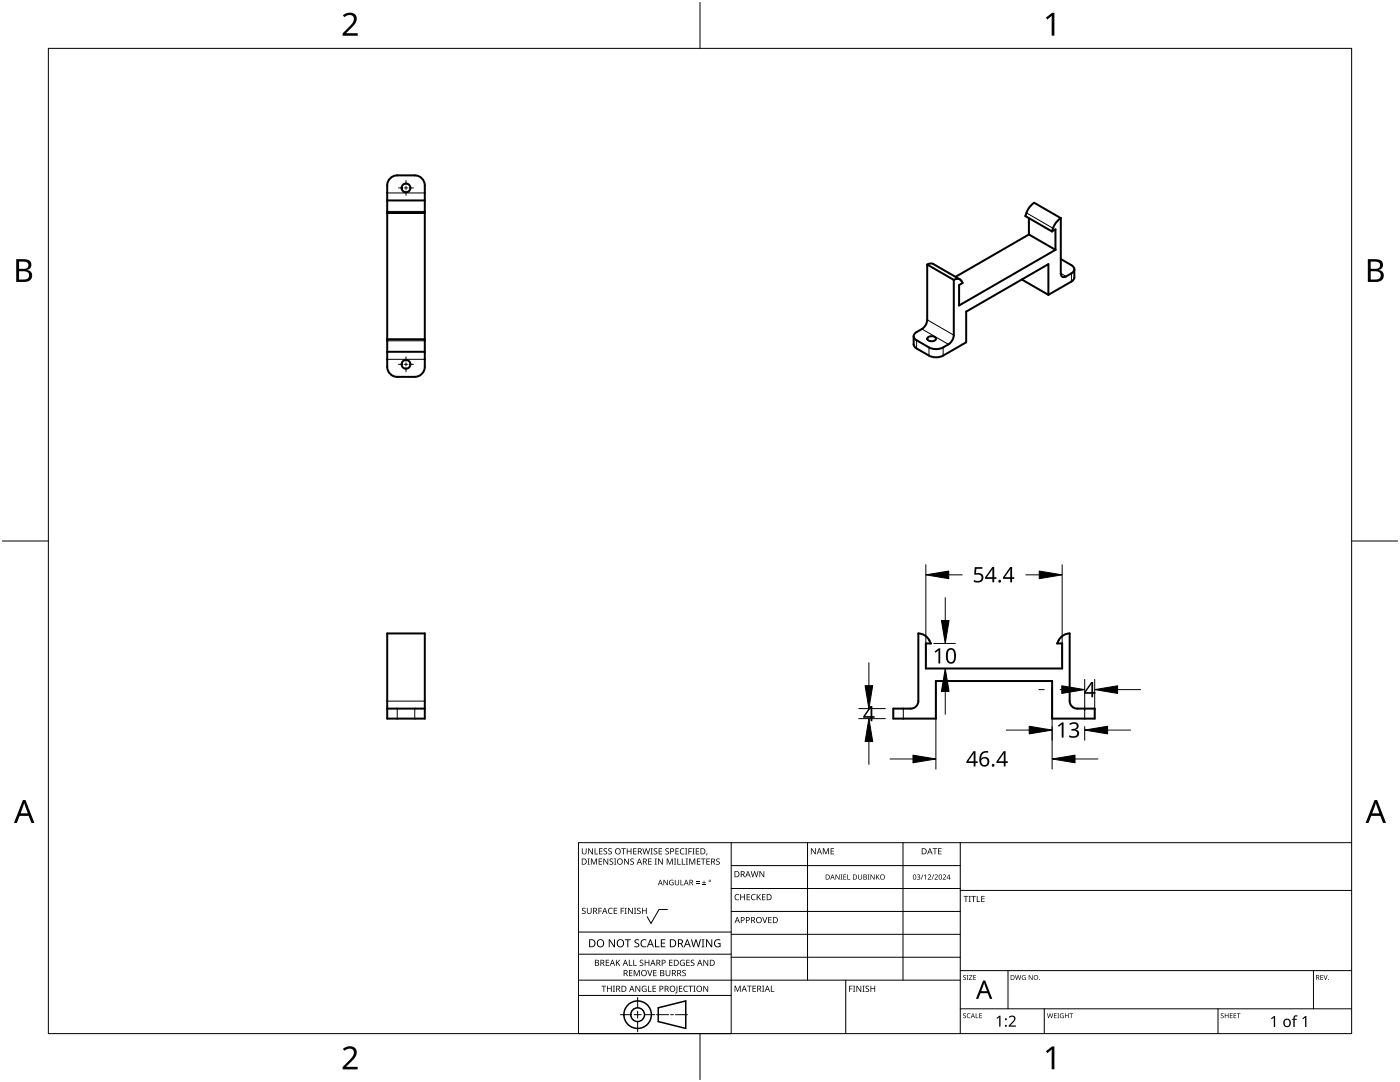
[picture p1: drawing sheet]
<svg xmlns="http://www.w3.org/2000/svg" width="279mm" height="216mm" viewBox="0 0 279 216" stroke-linecap="round" stroke-linejoin="round" font-family="sans-serif">
<g fill="none" stroke="#000" stroke-width=".4">
<path d="M77.3 40h7.5M77.9 35.6l.8-.5 .6-.1h3.5a2 2 0 0 1 2 2v36.2a2 2 0 0 1-2 2h-3.5a2 2 0 0 1-2-2v-36.2v-.5zM77.3 42.5h7.5M185 52.8v11a2.34 2.34 0 0 1-1 1.9 2.54 2.54 0 0 0-1.6 1.2v.4l.3 .4 2.7 1.6a3.1 3.1 0 0 0 2.8 0l1.1-.6a2.34 2.34 0 0 0 1-1.8v-11M185 52.8a1.23 1.23 0 0 1 1.3-.1l5.3 3M185 52.8l5.3 3.1M203.9 55.8l5.3 3M205.3 46.8l-14.6 8.4M205.3 46.8l5.3 3.1M205.3 43.5v3.3M209.2 58.8v-6.1l-16.4 9.5v6.1l-4.6 2.7a3.1 3.1 0 0 1-2.8 0l-2.9-1.8-.2-.5v-1.6M209.9 46.2l.7-.4v4.1"/>
<path d="M210.6 49.9l-19.2 11.1v-4.1l.7-.4a1.11 1.11 0 0 0-1.8-.6M211.7 43.5l-5.3-3a4.3 4.3 0 0 0-1.8 2.6l5.3 3.1M211.7 43.5a4.3 4.3 0 0 0-1.8 2.7M211.7 43.5v11a.65 .65 0 0 0 .3 .7 .65 .65 0 0 0 .8 0 2.53 2.53 0 0 0 1.6-1.2v-.5l-.3-.4-2.4-1.4M214.4 53.7v1.7l-.3 .6-4.9 2.8M77.3 67.7h7.5M77.3 70.2h7.5M185.1 67.4a1.09 1.09 0 0 1 1.7 .2 1.01 1.01 0 0 1-1.7 0zM77.3 126.4h7.5v17h-7.5zM183.3 126.4a2.69 2.69 0 0 1 2.5 2h-1v5h27.2v-5h-1a2.74 2.74 0 0 1 2.5-2v13.5a1.5 1.5 0 0 0 1.5 1.5h3.5v2h-8.5v-7.5h-23.2v7.5h-8.5v-2h3.5a1.5 1.5 0 0 0 1.5-1.5zM77.3 141.4h7.5"/>
<circle cx="81" cy="37.5" r=".88"/>
<circle cx="81" cy="72.7" r=".88"/>
</g>
<g fill="none" stroke="#000" stroke-width=".2">
<path d="M77.3 38.5h7.5M77.3 42.2h7.5M204.9 42.5l5.3 3M211.7 54.5l1.1 .7M213.8 54.5v1.7M77.3 68h7.5M77.3 71.7h7.5M182.9 67.9v1.6M184 65.7l5.3 3M185 63.8l5.3 3.1M185.4 69.3v1.7M188.2 69.3v1.7"/>
<path d="M77.3 139.9h7.5M79.3 141.4v2M82.8 141.4v2M180.3 141.4v2M216.5 141.4v2"/>
</g>
<path d="M9.7 9.7h260v196.5h-260z" fill="none" stroke="#000" stroke-width=".2"/>
<path d="M139.7 .5v9.2M.5 108h9.2M269.7 108h9.2M139.7 206.2v9.2" fill="none" stroke="#000" stroke-width=".2"/>
<g fill="#000">
<path d="M68.4 3.1a1.64 1.64 0 0 1 2.8 .4 2.52 2.52 0 0 1-1.2 2.2l-.9 .9h2.3v.5h-3v-.4l1.2-1.2a1.95 1.95 0 0 0 .9-2.2 1.23 1.23 0 0 0-1.8 .1zM208.7 3.5l1.3-.9h.4v4.5h-.5v-4l-.9 .8zM68.4 209.3a1.64 1.64 0 0 1 2.8 .4 2.52 2.52 0 0 1-1.2 2.2l-.9 1h2.3v.5h-3v-.5l1.2-1.2a1.95 1.95 0 0 0 .9-2.1 1.23 1.23 0 0 0-1.8 .1zM208.7 209.8l1.3-1h.4v4.6h-.5v-4l-.9 .7z"/>
<path d="M3.2 51.7h1.3a1.28 1.28 0 0 1 1.7 1.3 1.04 1.04 0 0 1-.8 .9 1.23 1.23 0 0 1 1 1.5 1.23 1.23 0 0 1-1.6 .9h-1.6zM3.8 54.1v1.7h.9a.86 .86 0 0 0 1.1-.9 .86 .86 0 0 0-1.1-.8zM3.8 52.2v1.4h.8a.78 .78 0 0 0 1.1-.7 .78 .78 0 0 0-1.1-.7z"/>
<path d="M273 51.7h1.3a1.28 1.28 0 0 1 1.7 1.3 1.04 1.04 0 0 1-.9 .9 1.23 1.23 0 0 1 1 1.5 1.23 1.23 0 0 1-1.5 .9h-1.6zM273.6 54.1v1.7h.9a.86 .86 0 0 0 1.1-.9 .86 .86 0 0 0-1.2-.8zM273.6 52.2v1.4h.8a.78 .78 0 0 0 1-.7 .78 .78 0 0 0-1.1-.7z"/>
<path d="M4.6 159.6h.5l1.8 4.6h-.6l-.6-1.4h-1.8l-.5 1.4h-.6zM4.8 160.2l-.7 2.1h1.4z"/>
<path d="M274.3 159.6h.5l1.8 4.6h-.6l-.5-1.4h-1.8l-.6 1.4h-.6zM274.6 160.2l-.7 2.1h1.4z"/>
</g>
<g fill="none" stroke="#000" stroke-width=".2">
<path d="M145.9 168.1v38.1h-30.5v-38.1h154.3M145.9 172.7h45.7M145.9 177.3h45.7M161.2 168.1v27.5M180.2 168.1v27.5M191.6 168.1v38.1M191.6 177.7h78.1M115.4 198.6h30.5M115.4 195.6h76.2M115.4 190.4h30.5M115.4 186h30.5M127.3 199v2.1"/>
<path d="M133.2 181.5h-1.7l-1.6 2.8-.7-1.4M145.9 181.9h45.7M145.9 186.4h45.7M145.9 191h45.7M168.8 195.6v10.6M191.6 193.7h78.1M201.2 193.7v7.6M262.1 193.7v7.6M123.8 202.5h2.1M126.6 202.5h1.3M127.3 201.8v1.4M127.3 203.8v2.1"/>
<path d="M128.6 202.5h2.1M131 202.5h2.4M133.8 202.5h.6M134.8 202.5h2.4M191.6 201.3h78.1M208.4 201.3v4.9M243.1 201.3v4.9"/>
</g>
<g fill="#000">
<path d="M116.1 169.3h.2v.8a.32 .32 0 0 0 .3 .3 .32 .32 0 0 0 .3-.3v-.8h.2v.8a.47 .47 0 0 1-.5 .4 .47 .47 0 0 1-.5-.5zM117.3 171.3h.4l-.1 .1v1l.1 .1h-.4l.1-.1v-1zM117.4 169.3h.2l.6 1v-1h.1v1.2h-.1l-.7-1v1h-.1zM117.9 171.3h.3l.3 1 .4-1h.2v1.2h-.1v-1l-.4 1h-.1l-.4-1v1h-.2zM118.7 169.3h.1v1h.6v.2h-.7zM119.5 171.3h.7v.1h-.6v.4h.5v.2h-.5v.4h.6v.1h-.7zM119.6 169.3h.6v.1h-.5v.4h.5v.1h-.5v.4h.5v.2h-.6zM120.5 169.4l.4-.1h.3l-.1 .1a.25 .25 0 0 0-.4-.1 .25 .25 0 0 0 0 .4 .4 .4 0 0 1 .5 .3 .4 .4 0 0 1-.3 .5 .4 .4 0 0 1-.5-.2h.2a.27 .27 0 0 0 .4-.1 .27 .27 0 0 0-.3-.3l-.2-.2zM120.4 171.3h.2l.6 1v-1h.2v1.2h-.2l-.6-1v1h-.2zM121.4 169.4l.5-.1h.2v.1a.25 .25 0 0 0-.4-.1 .25 .25 0 0 0 0 .4 .4 .4 0 0 1 .4 .3 .4 .4 0 0 1-.2 .5 .4 .4 0 0 1-.5-.2h.1a.27 .27 0 0 0 .5-.1 .27 .27 0 0 0-.4-.3l-.2-.2zM121.7 171.4l.4-.1 .3 .1-.1 .1a.25 .25 0 0 0-.4-.1 .25 .25 0 0 0 0 .4 .4 .4 0 0 1 .5 .3 .4 .4 0 0 1-.3 .5 .4 .4 0 0 1-.5-.3l.2 .1a.27 .27 0 0 0 .4-.2 .27 .27 0 0 0-.3-.3l-.2-.2zM122.5 171.3h.5l-.2 .1v1l.2 .1h-.5l.2-.1v-1z"/>
<path d="M124 169.3h.9v.1h-.4v1.1h-.1v-1.1h-.4zM124.6 171.3h.1l.7 1v-1h.1v1.2h-.2l-.6-1v1h-.1zM125.1 169.3h.1v.5h.7v-.5h.1v1.2h-.1v-.6h-.7v.6h-.1zM125.8 171.4l.5-.1 .2 .1v.1a.25 .25 0 0 0-.4-.1 .25 .25 0 0 0 0 .4 .4 .4 0 0 1 .4 .3 .4 .4 0 0 1-.2 .5 .4 .4 0 0 1-.5-.3l.1 .1a.27 .27 0 0 0 .5-.2 .27 .27 0 0 0-.4-.3l-.2-.2zM126.4 169.3h.6v.1h-.5v.4h.5v.1h-.5v.4h.5v.2h-.6zM128.2 169.3h.2l.2 1 .3-1h.2l.2 1 .3-1h.1l-.3 1.2h-.1l-.3-1.1-.3 1.1h-.2zM129.4 171.3h.6v.1h-.5v.4h.5v.2h-.5v.4h.5v.1h-.6zM129.8 169.3h.5l-.2 .1v1l.2 .1h-.5l.2-.1v-1zM130.7 171.3h.4l-.1 .1v1l.1 .1h-.4l.1-.1v-1zM130.5 169.4l.4-.1h.3l-.1 .1a.25 .25 0 0 0-.4-.1 .25 .25 0 0 0 0 .4 .4 .4 0 0 1 .5 .3 .4 .4 0 0 1-.3 .5 .4 .4 0 0 1-.5-.2h.2a.27 .27 0 0 0 .4-.1 .27 .27 0 0 0-.3-.3l-.2-.2zM131.4 169.3h.7v.1h-.5v.4h.5v.1h-.5v.4h.5v.2h-.7zM131.3 171.3h.2l.7 1-.1-1h.2v1.2h-.2l-.6-1v1h-.2z"/>
<path d="M132.4 175.6h.2l.6 .9v-.9h.1v1h-.2l-.6-.9v.9h-.1zM132.8 169.4l.4-.1h.3l-.1 .1a.25 .25 0 0 0-.3-.1 .25 .25 0 0 0 0 .4 .4 .4 0 0 1 .4 .3 .4 .4 0 0 1-.3 .5 .4 .4 0 0 1-.4-.2h.1a.27 .27 0 0 0 .5-.1 .27 .27 0 0 0-.4-.3l-.2-.2zM133.1 171.3h.2l.4 1 .4-1h.2v1.2h-.2v-1l-.4 1h-.1l-.4-1v1h-.1zM133.7 175.7l.5-.2 .2 .1v.1a.45 .45 0 0 0-.7 .4 .45 .45 0 0 0 .6 .4v-.3h-.2v-.1h.3v.5a.6 .6 0 0 1-.8-.1 .6 .6 0 0 1 .1-.8zM134.5 171.3h.4l-.1 .1v1l.1 .1h-.4l.2-.1v-1zM135.2 171.3h.1v1.1h.6v.1h-.7zM134.8 169.3h.7v.1h-.6v.4h.5v.1h-.5v.4h.6v.2h-.7zM134.7 175.6h.1v.7a.28 .28 0 0 0 .3 .2 .28 .28 0 0 0 .3-.2v-.7h.1v.7a.42 .42 0 0 1-.4 .4 .42 .42 0 0 1-.4-.4zM135.8 175.6h.1v.9h.5v.1h-.6zM136.1 171.3h.1v1.1h.6v.1h-.7zM135.8 169.4l.5-.2 .3 .1-.1 .1a.49 .49 0 0 0-.7 .5 .49 .49 0 0 0 .8 .4 .52 .52 0 0 1-.7 .1 .52 .52 0 0 1-.2-.6zM136.7 169.3h.5l-.2 .1v1l.2 .1h-.5l.2-.1v-1z"/>
<path d="M136.9 171.3h.4l-.1 .1v1l.1 .1h-.4l.1-.1v-1zM137.4 169.3h.7v.1h-.6v.4h.5v.2h-.5v.5h-.1zM137.5 171.3h.3l.3 1 .4-1h.3v1.2h-.2v-1l-.4 1h-.1l-.4-1v1h-.2zM138.2 169.3h.4l-.1 .1v1l.1 .1h-.4l.1-.1v-1zM138.9 176.2h.7v.1h-.7zM138.9 175.9h.7v.1h-.7zM138.9 169.3h.6v.1h-.5v.4h.5v.1h-.5v.4h.5v.2h-.6zM139.1 171.3h.7v.1h-.6v.4h.5v.2h-.5v.4h.6v.1h-.7zM140.1 176.5h.8v.1h-.8zM139.9 171.3h.9v.1h-.4v1.1h-.1v-1.1h-.4zM140.4 175.7h.2v.3h.3v.2h-.3v.3h-.2v-.3h-.3v-.2h.3zM141 170.3h.2l-.3 .4z"/>
<path d="M141 171.3h.7v.1h-.6v.4h.5v.2h-.5v.4h.6v.1h-.7zM143 171.4l.4-.1 .2 .1v.1a.25 .25 0 0 0-.4-.1 .25 .25 0 0 0 0 .4 .4 .4 0 0 1 .5 .3 .4 .4 0 0 1-.3 .5 .4 .4 0 0 1-.5-.3l.2 .1a.27 .27 0 0 0 .4-.2 .27 .27 0 0 0-.3-.3l-.3-.2zM146.8 178.6l.4-.2 .3 .1v.1a.49 .49 0 0 0-.7 .4 .49 .49 0 0 0 .7 .5 .52 .52 0 0 1-.7 0 .52 .52 0 0 1-.2-.6zM147.7 178.4h.2v.5h.6v-.5h.2v1.2h-.2v-.5h-.6v.5h-.2zM149 178.4h.7v.1h-.5v.4h.4v.2h-.4v.4h.5v.1h-.7zM150 178.6l.5-.2 .3 .1-.1 .1a.49 .49 0 0 0-.7 .4 .49 .49 0 0 0 .8 .5 .52 .52 0 0 1-.7 0 .52 .52 0 0 1-.2-.6zM149.8 173.8h.2l.2 1.1 .3-1.1h.2l.3 1.1 .2-1.1h.2l-.3 1.2h-.2l-.3-1-.3 1h-.1zM151 178.4h.2v.6l.5-.6h.2l-.5 .5 .5 .7h-.2l-.4-.6-.1 .6h-.2zM151.6 173.8h.1l.7 1v-1h.1v1.2h-.2l-.6-1v1h-.1zM152.1 178.4h.7v.1h-.6v.4h.5v.2h-.5v.4h.6v.1h-.7zM161.8 169.3h.2l.7 1v-1h.1v1.2h-.2l-.6-1v1h-.2zM164.2 169.3h.2l.4 .9 .4-.9h.2v1.2h-.1v-1.1l-.4 1.1h-.1l-.4-1.1v1.1h-.2z"/>
<path d="M165.8 169.3h.6v.1h-.5v.4h.5v.1h-.5v.4h.5v.2h-.6zM166.7 174.5h.2l.5 .8v-.8h.2v1h-.2l-.5-.8v.8h-.2zM167.7 174.5h.4l-.1 .1v.8l.1 .1h-.4l.2-.1v-.8zM168.3 174.5h.6v.1h-.5v.3h.5v.1h-.5v.4h.5v.1h-.6zM169.1 174.5h.1v.9h.5v.1h-.6zM171.3 174.5h.1v.7a.26 .26 0 0 0 .3 .2 .26 .26 0 0 0 .2-.2v-.7h.1v.7a.39 .39 0 0 1-.3 .3 .39 .39 0 0 1-.4-.3zM173.2 174.5h.3l-.1 .1v.8l.1 .1h-.3l.1-.1v-.8zM173.7 174.5h.2l.5 .8v-.8h.1v1h-.1l-.6-.8v.8h-.1zM174.8 174.5h.1v.5l.6-.5-.4 .4 .5 .6h-.2l-.4-.5-.1 .5h-.1zM183 174.6a.32 .32 0 0 1 .5-.1 .32 .32 0 0 1 0 .5h-.1a.32 .32 0 0 1 .2 .4 .32 .32 0 0 1-.5 .1l-.1-.1a.26 .26 0 0 0 .4 .1 .26 .26 0 0 0 0-.4l-.3-.2a.23 .23 0 0 0 .4 0 .23 .23 0 0 0-.1-.4 .23 .23 0 0 0-.3 .2zM184.1 174.5h.2l-.4 1h-.1zM184.4 174.7l.4-.2v1h-.1v-.9l-.2 .2z"/>
<path d="M185.2 174.6a.37 .37 0 0 1 .6 0 .37 .37 0 0 1-.3 .6l-.2 .2h.5v.1h-.6l.2-.4a.27 .27 0 0 0 .3-.3 .27 .27 0 0 0-.4-.2zM186.3 174.5h.1l-.4 1h-.1zM186.1 169.3h.9v.1h-.3v1.1h-.2v-1.1h-.4zM186.5 174.6a.37 .37 0 0 1 .6 0 .37 .37 0 0 1-.2 .6l-.2 .2h.5v.1h-.7l.3-.4a.27 .27 0 0 0 .3-.3 .27 .27 0 0 0-.4-.2zM187.2 169.3h.7v.1h-.5v.4h.5v.1h-.5v.4h.5v.2h-.7zM188.2 174.6a.37 .37 0 0 1 .6 0 .37 .37 0 0 1-.3 .6l-.2 .2h.5v.1h-.7l.3-.4a.27 .27 0 0 0 .3-.3 .27 .27 0 0 0-.4-.2zM192.3 178.8h.9v.1h-.3v1.1h-.2v-1.1h-.4zM193.3 178.8h.5l-.2 .1v1l.2 .1h-.5l.2-.1v-1zM193.8 178.8h1v.1h-.4v1.1h-.2v-1.1h-.4zM194.9 178.8h.2v1.1h.5v.1h-.7zM195.8 178.8h.7v.1h-.5v.4h.5v.1h-.5v.5h.5v.1h-.7zM116.2 181.3l.4-.2 .3 .1-.1 .1a.25 .25 0 0 0-.4-.1 .25 .25 0 0 0 0 .4 .4 .4 0 0 1 .5 .3 .4 .4 0 0 1-.3 .5 .4 .4 0 0 1-.5-.2h.2a.27 .27 0 0 0 .4-.1 .27 .27 0 0 0-.3-.3l-.2-.2z"/>
<path d="M117.1 181.1h.2v.8a.32 .32 0 0 0 .3 .3 .32 .32 0 0 0 .3-.3v-.8h.2v.8a.47 .47 0 0 1-.5 .5 .47 .47 0 0 1-.5-.5zM119.4 181.1h.7v.2h-.5v.4h.5v.1h-.5v.6h-.2zM120 196.7h1v.1h-.4v1.1h-.2v-1.1h-.4zM120.9 191.5h.7v.1h-.6v.4h.5v.2h-.5v.4h.6v.1h-.7zM121.5 181.3l.4-.2 .4 .1-.1 .1a.49 .49 0 0 0-.7 .5 .49 .49 0 0 0 .7 .4 .52 .52 0 0 1-.6 .1 .52 .52 0 0 1-.3-.6zM121.1 196.7h.2v.5h.6v-.5h.2v1.2h-.2v-.6h-.6v.6h-.2zM121.5 187.4h.2l.9 1.3v-1.3h.1v1.6h-.2l-.8-1.3v1.3h-.2zM122.3 196.7h.4l-.1 .1v1l.1 .1h-.4l.2-.1v-1zM122.5 181.1h.7v.2h-.6v.4h.5v.1h-.5v.4h.6v.2h-.7zM122.9 191.5h.2v.6l.5-.6h.2l-.5 .5 .5 .7h-.2l-.4-.6-.1 .6h-.2zM123.9 181.1h.6v.2h-.5v.4h.5v.1h-.5v.6h-.1zM124.7 181.1h.4l-.2 .2v.9l.2 .2h-.4l.1-.2v-.9z"/>
<path d="M124.7 187.4h1.2v.2h-.5v1.4h-.2v-1.4h-.5zM125.5 191.5h.2v1.1h.5v.1h-.7zM125.5 193.6h.7v.1h-.5v.4h.5v.1h-.5v.4h.5v.2h-.7zM125.3 181.1h.2l.7 1.1-.1-1.1h.2v1.3h-.2l-.6-1v1h-.2zM126.4 191.5h.1v1.1h.6v.1h-.7zM126.5 181.1h.5l-.2 .2v.9l.2 .2h-.5l.2-.2v-.9zM126.5 193.6h.2l.4 1 .4-1h.2v1.2h-.2v-1.1l-.4 1.1h-.1l-.4-1.1v1.1h-.1zM126.7 187.6l.3-.2 .6 .1-.2 .1a.33 .33 0 0 0-.6 .2 .33 .33 0 0 0 .4 .4 .47 .47 0 0 1 .4 .6 .47 .47 0 0 1-.7 .2h-.3v-.2h.2a.35 .35 0 0 0 .6-.2 .35 .35 0 0 0-.5-.4l-.3-.2zM126.8 196.7h.2l.6 1v-1h.2v1.2h-.2l-.7-1 .1 1h-.2zM127.2 181.3l.4-.2 .3 .1-.1 .1a.25 .25 0 0 0-.4-.1 .25 .25 0 0 0 0 .4 .4 .4 0 0 1 .5 .3 .4 .4 0 0 1-.3 .5 .4 .4 0 0 1-.5-.2h.2a.27 .27 0 0 0 .4-.1 .27 .27 0 0 0-.3-.3l-.2-.2zM127.7 191.6l.4-.1 .3 .1-.1 .1a.25 .25 0 0 0-.3-.1 .25 .25 0 0 0 0 .4 .4 .4 0 0 1 .4 .3 .4 .4 0 0 1-.3 .5 .4 .4 0 0 1-.4-.3l.1 .1a.27 .27 0 0 0 .5-.2 .27 .27 0 0 0-.4-.3l-.2-.2zM128 187.6l.6-.2 .4 .1-.1 .2a.63 .63 0 0 0-.9 .5 .63 .63 0 0 0 1 .6v.2a.83 .83 0 0 1-1.1-.3 .83 .83 0 0 1 .1-1.1z"/>
<path d="M128.2 196.8l.6-.1 .2 .1v.1a.5 .5 0 0 0-.8 .4 .5 .5 0 0 0 .7 .5v-.4h-.3v-.1h.4v.6a.66 .66 0 0 1-.8-.2 .66 .66 0 0 1 0-.9zM128.1 181.1h.2v.6h.6v-.6h.2v1.3h-.2v-.6h-.6v.6h-.2zM129.2 193.6h.1l.4 1 .3-1h.2l-.4 1.2h-.2zM129.3 196.7h.2v1.1h.5v.1h-.7zM128.7 191.5h.1v.5h.6v-.5h.2v1.2h-.2v-.5h-.6v.5h-.1zM130.7 187.4h.2v1.4h.7v.2h-.9zM130.2 196.7h.7v.1h-.5v.4h.5v.1h-.5v.5h.5v.1h-.7zM130.4 193.6h.6v.1h-.5v.4h.5v.1h-.5v.4h.5v.2h-.6zM131.9 187.4h.9v.2h-.7v.5h.6v.2h-.6v.5h.7v.2h-.9zM132.8 193.6h.2v.7a.32 .32 0 0 0 .3 .4 .32 .32 0 0 0 .3-.4v-.7h.2v.7a.47 .47 0 0 1-.5 .5 .47 .47 0 0 1-.5-.5zM133.5 191.5h.7v.1h-.5v.4h.5v.2h-.5v.4h.5v.1h-.7zM135 196.7h.2v1.3l-.1 .2h-.3l-.1-.1 .3-.2z"/>
<path d="M135.5 196.7h.7v.1h-.5v.4h.4v.1h-.4v.5h.5v.1h-.7zM135.8 191.7l.5-.2 .4 .1-.1 .1a.5 .5 0 0 0-.8 .4 .5 .5 0 0 0 .7 .5v-.4h-.2v-.1h.4v.6a.66 .66 0 0 1-.9-.1 .66 .66 0 0 1 0-.9zM136.2 193.7l.4-.2 .3 .1-.1 .1a.25 .25 0 0 0-.4-.1 .25 .25 0 0 0 0 .4 .4 .4 0 0 1 .5 .3 .4 .4 0 0 1-.3 .5 .4 .4 0 0 1-.5-.2h.2a.27 .27 0 0 0 .5-.1 .27 .27 0 0 0-.4-.3l-.2-.2zM136.5 196.8l.5-.1 .3 .1-.1 .1a.49 .49 0 0 0-.7 .4 .49 .49 0 0 0 .8 .4 .52 .52 0 0 1-.7 .1 .52 .52 0 0 1-.2-.6zM137 191.5h.6v.1h-.5v.4h.5v.2h-.5v.4h.5v.1h-.6zM137.4 196.7h.9v.1h-.4v1.1h-.1v-1.1h-.4zM137.9 191.6l.4-.1 .3 .1-.1 .1a.25 .25 0 0 0-.4-.1 .25 .25 0 0 0 0 .4 .4 .4 0 0 1 .5 .3 .4 .4 0 0 1-.3 .5 .4 .4 0 0 1-.5-.3l.2 .1a.27 .27 0 0 0 .4-.2 .27 .27 0 0 0-.3-.3l-.2-.2zM138.4 196.7h.4l-.1 .1v1l.1 .1h-.4l.1-.1v-1zM137.9 187.4h.2l.3 1.4 .4-1.4h.2l.4 1.4 .3-1.4h.2l-.4 1.6h-.2l-.4-1.3-.4 1.3h-.2zM140 187.4h.6l-.2 .2v1.3l.2 .1h-.6l.2-.1v-1.3zM140.4 196.7h.1l.7 1v-1h.1v1.2h-.1l-.7-1v1h-.1zM140.4 191.5h.2l.6 1v-1h.1v1.2h-.1l-.7-1v1h-.1z"/>
<path d="M140.9 187.4h.2l.9 1.3v-1.3h.1v1.6h-.2l-.8-1.3v1.3h-.2zM142.7 187.6l.7-.2 .4 .1-.1 .2a.65 .65 0 0 0-1 .5 .65 .65 0 0 0 .9 .6v-.4h-.3v-.2h.5v.7a.86 .86 0 0 1-1.1-.1 .86 .86 0 0 1 0-1.2zM146.6 196.7h.2l.4 1 .4-1h.2v1.2h-.1v-1.1l-.4 1.1h-.2l-.4-1.1v1.1h-.1zM149.1 196.7h.9v.1h-.4v1.1h-.1v-1.1h-.4zM150.2 196.7h.7v.1h-.6v.4h.5v.1h-.5v.5h.6v.1h-.7zM152.1 183h.2l.3 1 .4-1h.1l-.4 1.2h-.1zM152.1 196.7h.4l-.1 .1v1l.1 .1h-.4l.1-.1v-1zM153.8 196.7h.2v1.1h.5v.1h-.7zM153.3 183h.7v.1h-.5v.4h.5v.1h-.5v.5h.5v.1h-.7zM169.5 196.7h.6v.1h-.5v.5h.5v.1h-.5v.5h-.1zM170.2 196.7h.5l-.2 .1v1l.2 .1h-.5l.2-.1v-1zM170.9 196.7h.2l.6 1v-1h.2v1.2h-.2l-.6-1v1h-.2z"/>
<path d="M172.1 196.7h.5l-.2 .1v1l.2 .1h-.5l.2-.1v-1zM172.8 196.8l.4-.1h.2v.2a.25 .25 0 0 0-.4-.1 .25 .25 0 0 0 0 .4 .4 .4 0 0 1 .5 .3 .4 .4 0 0 1-.3 .4 .4 .4 0 0 1-.5-.2l.2 .1a.27 .27 0 0 0 .4-.2 .27 .27 0 0 0-.3-.3l-.3-.2zM173.7 196.7h.2v.5h.6v-.5h.2v1.2h-.2v-.6h-.6v.6h-.2zM192.2 194.7l.4-.1h.2l-.1 .1a.24 .24 0 0 0-.3 0 .24 .24 0 0 0-.1 .3 .24 .24 0 0 0 .4 .1 .31 .31 0 0 1 0 .4 .31 .31 0 0 1-.5-.1 .24 .24 0 0 0 .3 .1 .24 .24 0 0 0 .1-.3l-.4-.3zM192.9 194.6h.4l-.1 .1v.7l.1 .1h-.4l.1-.1v-.7zM193.4 194.6h.6l-.5 .8h.6v.1h-.7l.5-.8h-.5zM194.2 194.6h.6v.1h-.4v.3h.4v.1h-.4v.3h.4v.1h-.6zM202.6 194.6h.1l.2 .8 .2-.8h.2l.2 .8 .2-.8h.1l-.2 .9h-.2l-.2-.8-.2 .8h-.2zM204 194.7l.4-.1h.3l-.1 .1a.4 .4 0 0 0-.6 .4 .4 .4 0 0 0 .6 .3v-.3l-.2-.1h.3v.5a.53 .53 0 0 1-.7-.1 .53 .53 0 0 1 0-.7zM205.3 194.6h.1l.6 .8v-.8h.1v.9h-.2l-.5-.8v.8h-.1zM263.5 194.6h.6v.1h-.5v.3h.4v.1h-.4v.3h.5v.1h-.6zM264.1 194.6h.2l.2 .8 .3-.8h.2l-.4 .9h-.1z"/>
<path d="M192.2 202.3l.4-.1h.2l-.1 .1a.24 .24 0 0 0-.3 0 .24 .24 0 0 0-.1 .3 .24 .24 0 0 0 .4 .1 .31 .31 0 0 1 0 .5 .31 .31 0 0 1-.5-.2 .24 .24 0 0 0 .3 .1 .24 .24 0 0 0 .1-.3l-.4-.2zM193.1 202.3l.3-.1h.3l-.1 .1a.39 .39 0 0 0-.5 .4 .39 .39 0 0 0 .5 .3 .46 .46 0 0 1-.6 0 .46 .46 0 0 1 .1-.7zM194.7 202.2h.1v.8h.5v.2h-.6zM195.4 202.2h.6v.1h-.4v.3h.4v.1h-.4v.4h.4v.1h-.6zM198.9 203.1l.5-.4h.3v2.2h-.3v-1.9l-.4 .3zM201.3 202.9a.76 .76 0 0 1 1.2 0 .76 .76 0 0 1-.3 1.1l-.6 .6h1.1v.3h-1.4v-.3l.8-.8a.52 .52 0 0 0 .2-.8 .52 .52 0 0 0-.8 .1zM209 202.2h.1l.2 .8 .2-.8h.1l.3 .8 .2-.8h.1l-.3 1h-.1l-.2-.9-.3 .9h-.1zM210.3 202.2h.6v.1h-.4v.3h.3v.1h-.3v.4h.4v.1h-.6zM211 202.2h.4l-.2 .1v.8l.2 .1h-.4l.1-.1v-.8zM211.6 202.3l.7-.1-.1 .1a.4 .4 0 0 0-.6 .4 .4 .4 0 0 0 .6 .3v-.2l-.2-.2h.3v.5a.53 .53 0 0 1-.7-.1 .53 .53 0 0 1 0-.7zM212.5 202.2h.2v.4h.5v-.4h.1v1h-.1v-.5h-.5v.5h-.2zM213.4 202.2h.8v.1h-.3v.9h-.2v-.9h-.3z"/>
<path d="M243.7 202.3l.3-.1h.2v.1a.24 .24 0 0 0-.3 0 .24 .24 0 0 0-.1 .3 .24 .24 0 0 0 .3 .1 .31 .31 0 0 1 0 .5 .31 .31 0 0 1-.5-.2 .24 .24 0 0 0 .4 .1 .24 .24 0 0 0 0-.3l-.3-.2zM244.4 202.2h.2v.4h.5v-.4h.1v1h-.1v-.5h-.5v.5h-.2zM245.4 202.2h.6v.1h-.4v.3h.4v.1h-.4v.4h.4v.1h-.6zM246.2 202.2h.5v.1h-.4v.3h.4v.1h-.4v.4h.4v.1h-.5zM246.8 202.2h.8v.1h-.3v.9h-.2v-.9h-.3zM253.7 203.2l.6-.5h.2v2.2h-.3v-1.9l-.4 .4zM258.2 202.7l.3-.1h.5l-.1 .3-.4-.1-.1 .2v.3h.4v.2h-.4v1.4h-.3v-1.4h-.3l.3-.2zM259.9 203.2l.6-.5h.2v2.2h-.2v-1.9l-.5 .4z"/>
<path d="M116.1 171.3h.4a.61 .61 0 0 1 .6 .6 .61 .61 0 0 1-.6 .6h-.4zM116.3 171.4v1h.1a.48 .48 0 0 0 .5-.5 .48 .48 0 0 0-.4-.5z"/>
<path d="M122.7 169.9a.61 .61 0 0 1 1.2 0 .61 .61 0 0 1-1.2 0zM122.9 169.9a.45 .45 0 0 0 .9 0 .45 .45 0 0 0-.9 0z"/>
<path d="M123.1 171.9a.61 .61 0 0 1 1.2 0 .61 .61 0 0 1-1.2 0zM123.3 171.9a.45 .45 0 0 0 .9 0 .45 .45 0 0 0-.9 0z"/>
<path d="M127.3 169.3h.3a.35 .35 0 0 1 .5 .2 .35 .35 0 0 1-.3 .4l.4 .6h-.2l-.3-.5h-.3v.5h-.1zM127.4 169.4v.4h.2a.23 .23 0 0 0 .3-.2 .23 .23 0 0 0-.3-.2z"/>
<path d="M127.5 171.3h.2l.4 1.2h-.1l-.2-.4h-.4l-.2 .4h-.1zM127.6 171.5l-.2 .5h.4z"/>
<path d="M128.3 171.3h.3a.35 .35 0 0 1 .5 .2 .35 .35 0 0 1-.3 .5l.4 .5h-.2l-.3-.5h-.2v.5h-.2zM128.5 171.4v.5h.1a.23 .23 0 0 0 .3-.2 .23 .23 0 0 0-.3-.3z"/>
<path d="M131.7 175.5h.1l.5 1.1h-.2l-.1-.3h-.4l-.2 .3h-.1zM131.8 175.7l-.2 .5h.3z"/>
<path d="M133.8 169.3h.3a.41 .41 0 0 1 .4 .5 .41 .41 0 0 1-.6 .2v.5h-.1zM133.9 169.4v.5a.29 .29 0 0 0 .5-.3 .29 .29 0 0 0-.5-.2z"/>
<path d="M136.9 175.5h.1l.4 1.1h-.1l-.1-.3h-.5l-.1 .3h-.1zM137 175.7l-.2 .5h.3z"/>
<path d="M137.6 175.6h.3a.31 .31 0 0 1 .4 .2 .31 .31 0 0 1-.2 .4l.3 .4h-.2l-.3-.4h-.2v.4h-.1zM137.7 175.7v.4h.2a.21 .21 0 0 0 .2-.2 .21 .21 0 0 0-.2-.2z"/>
<path d="M139.8 169.3h.4a.61 .61 0 0 1 .6 .6 .61 .61 0 0 1-.7 .6h-.3zM140 169.4v.9h.1a.48 .48 0 0 0 .5-.4 .48 .48 0 0 0-.4-.5z"/>
<path d="M141.4 175.8a.25 .25 0 0 1 .5 0 .25 .25 0 0 1-.5 0zM141.5 175.8a.15 .15 0 0 0 .3 0 .15 .15 0 0 0-.3 0z"/>
<path d="M141.9 171.3h.4a.35 .35 0 0 1 .4 .2 .35 .35 0 0 1-.2 .5l.3 .5h-.2l-.3-.5h-.2v.5h-.2zM142.1 171.4v.5h.2a.23 .23 0 0 0 .2-.2 .23 .23 0 0 0-.3-.3z"/>
<path d="M146.6 173.8h.4a.61 .61 0 0 1 .6 .6 .61 .61 0 0 1-.7 .6h-.3zM146.7 174v.9h.2a.48 .48 0 0 0 .5-.5 .48 .48 0 0 0-.5-.4z"/>
<path d="M147.8 173.8h.4a.35 .35 0 0 1 .4 .3 .35 .35 0 0 1-.2 .4l.3 .5h-.2l-.3-.5h-.2v.5h-.2zM148 174v.4h.2a.23 .23 0 0 0 .3-.2 .23 .23 0 0 0-.3-.2z"/>
<path d="M149.2 173.8h.1l.5 1.2h-.1l-.2-.3h-.5l-.1 .3h-.2zM149.3 174l-.2 .5h.4z"/>
<path d="M153 178.4h.4a.61 .61 0 0 1 .6 .6 .61 .61 0 0 1-.6 .6h-.4zM153.2 178.5v1h.1a.48 .48 0 0 0 .5-.5 .48 .48 0 0 0-.4-.5z"/>
<path d="M163.4 169.2h.2l.5 1.3h-.2l-.2-.4h-.4l-.2 .4h-.1zM163.5 169.4l-.2 .6h.4z"/>
<path d="M164.8 174.5h.3a.51 .51 0 0 1 .5 .5 .51 .51 0 0 1-.5 .5h-.3zM164.9 174.6v.8h.4l.2-.3-.1-.3z"/>
<path d="M166.1 174.5h.1l.4 1h-.1l-.2-.3h-.4l-.1 .3h-.1zM166.1 174.6l-.1 .5h.3z"/>
<path d="M170.2 174.5h.3a.51 .51 0 0 1 .5 .5 .51 .51 0 0 1-.5 .5h-.3zM170.4 174.6v.8h.3l.2-.3v-.3z"/>
<path d="M172.3 174.5h.3a.26 .26 0 0 1 .4 .1 .26 .26 0 0 1-.2 .4 .28 .28 0 0 1 .2 .3 .28 .28 0 0 1-.3 .2h-.4zM172.4 175v.4h.2a.19 .19 0 0 0 .3-.2 .19 .19 0 0 0-.3-.2zM172.4 174.6v.3h.2a.17 .17 0 0 0 .3-.1 .18 .18 0 0 0-.3-.2z"/>
<path d="M175.6 175a.51 .51 0 0 1 1 0 .51 .51 0 0 1-1 0zM175.8 175a.38 .38 0 0 0 .7 0 .38 .38 0 0 0-.7 0z"/>
<path d="M182.3 174.6h.4l.2 .5a.38 .38 0 0 1-.5 .4 .38 .38 0 0 1-.2-.6zM182.4 174.6v.1a.39 .39 0 0 0-.1 .4 .39 .39 0 0 0 .3 .3 .4 .4 0 0 0 .2-.5 .4 .4 0 0 0-.4-.3z"/>
<path d="M184 169.3h.3a.61 .61 0 0 1 .6 .6 .61 .61 0 0 1-.6 .6h-.3zM184.1 169.4v.9h.2a.48 .48 0 0 0 .5-.4 .48 .48 0 0 0-.5-.5z"/>
<path d="M185.5 169.2h.1l.5 1.3h-.1l-.2-.4h-.5l-.1 .4h-.2zM185.6 169.4l-.2 .6h.4z"/>
<path d="M187.5 174.6h.4l.1 .5a.38 .38 0 0 1-.4 .4 .38 .38 0 0 1-.3-.6zM187.5 174.6v.1a.39 .39 0 0 0-.1 .4 .39 .39 0 0 0 .4 .3 .4 .4 0 0 0 .1-.5 .4 .4 0 0 0-.4-.3z"/>
<path d="M189.4 174.5h.1v.7h.2l-.2 .3h-.1v-.2h-.5zM189.4 174.6l-.4 .6h.4z"/>
<path d="M118.4 181.1h.3a.35 .35 0 0 1 .4 .3 .35 .35 0 0 1-.2 .4l.3 .6h-.1l-.3-.5h-.3v.5h-.1zM118.5 181.3v.4h.2a.23 .23 0 0 0 .3-.2 .23 .23 0 0 0-.3-.2z"/>
<path d="M118.7 191.5h.4a.31 .31 0 0 1 .4 .2 .31 .31 0 0 1-.2 .4 .33 .33 0 0 1 .3 .4 .33 .33 0 0 1-.4 .2h-.5zM118.9 192.2v.4h.2a.23 .23 0 0 0 .3-.2 .23 .23 0 0 0-.3-.2zM118.9 191.6v.4h.2a.21 .21 0 0 0 .3-.2 .21 .21 0 0 0-.3-.2z"/>
<path d="M117.6 187.4h.5a.79 .79 0 0 1 .7 .8 .79 .79 0 0 1-.8 .8h-.4zM117.8 187.6v1.2h.2a.62 .62 0 0 0 .6-.6 .62 .62 0 0 0-.6-.6z"/>
<path d="M119.8 191.5h.4a.35 .35 0 0 1 .4 .3 .35 .35 0 0 1-.2 .4l.3 .5h-.2l-.3-.5h-.2v.5h-.2zM120 191.6v.5h.2a.23 .23 0 0 0 .3-.2 .23 .23 0 0 0-.3-.3z"/>
<path d="M119.3 187.6a.77 .77 0 0 1 1.1 .1 .77 .77 0 0 1-.2 1.1 .77 .77 0 0 1-1-.2l-.1-.6zM119.5 187.7a.63 .63 0 0 0-.2 .8 .63 .63 0 0 0 .8 .3 .63 .63 0 0 0 .2-.9 .63 .63 0 0 0-.8-.2z"/>
<path d="M120.6 181.1h.2l.4 1.3h-.1l-.2-.4h-.4l-.2 .4h-.1zM120.7 181.3l-.2 .6h.4z"/>
<path d="M122.1 191.5h.2l.5 1.2h-.2l-.1-.3h-.5l-.2 .3h-.1zM122.2 191.7l-.2 .5h.4z"/>
<path d="M123 196.7h.3a.35 .35 0 0 1 .4 .2 .35 .35 0 0 1-.2 .5l.3 .5h-.1l-.3-.5h-.3v.5h-.1zM123.1 196.8v.5h.2a.23 .23 0 0 0 .3-.3 .23 .23 0 0 0-.3-.2z"/>
<path d="M123.3 187.6a.77 .77 0 0 1 1.1 .1 .77 .77 0 0 1-.2 1.1 .77 .77 0 0 1-1.1-.2v-.6zM123.5 187.7a.63 .63 0 0 0-.2 .8 .63 .63 0 0 0 .8 .3 .63 .63 0 0 0 .2-.9 .63 .63 0 0 0-.8-.2z"/>
<path d="M124.5 193.6h.3a.35 .35 0 0 1 .4 .2 .35 .35 0 0 1-.2 .4l.3 .6h-.1l-.3-.5h-.3v.5h-.1zM124.6 193.7v.4h.2a.23 .23 0 0 0 .3-.2 .23 .23 0 0 0-.3-.2z"/>
<path d="M124 196.7h.4a.61 .61 0 0 1 .6 .6 .61 .61 0 0 1-.6 .6h-.4zM124.2 196.8v1h.2a.48 .48 0 0 0 .5-.5 .48 .48 0 0 0-.5-.5z"/>
<path d="M124.7 191.5h.2l.4 1.2h-.1l-.2-.3h-.4l-.2 .3h-.1zM124.8 191.7l-.2 .5h.4z"/>
<path d="M126 196.7h.2l.4 1.2h-.1l-.2-.4h-.4l-.2 .4h-.1zM126.1 196.8l-.2 .6h.4z"/>
<path d="M127.9 194.2a.61 .61 0 0 1 1.2 0 .61 .61 0 0 1-1.2 0zM128.1 194.2a.45 .45 0 0 0 .9 0 .45 .45 0 0 0-.9 0z"/>
<path d="M129.7 187.4h.2l.6 1.6h-.2l-.2-.5h-.6l-.2 .5h-.2zM129.8 187.6l-.3 .7h.5z"/>
<path d="M130.2 191.5h.2l.4 1.2h-.1l-.2-.3h-.4l-.2 .3h-.1zM130.3 191.7l-.2 .5h.4z"/>
<path d="M131 191.5h.3a.35 .35 0 0 1 .5 .3 .35 .35 0 0 1-.3 .4l.4 .5h-.2l-.3-.5h-.2v.5h-.2zM131.2 191.6v.5h.1a.23 .23 0 0 0 .3-.2 .23 .23 0 0 0-.3-.3z"/>
<path d="M131.8 193.6h.3a.31 .31 0 0 1 .4 .1 .31 .31 0 0 1-.2 .4 .33 .33 0 0 1 .3 .4 .33 .33 0 0 1-.4 .3h-.4zM131.9 194.2v.4h.3a.23 .23 0 0 0 .2-.2 .23 .23 0 0 0-.3-.2zM131.9 193.7v.4h.2a.21 .21 0 0 0 .3-.2 .21 .21 0 0 0-.3-.2z"/>
<path d="M131.6 196.7h.3a.41 .41 0 0 1 .5 .5 .41 .41 0 0 1-.6 .2v.5h-.2zM131.8 196.8v.5a.29 .29 0 0 0 .4-.2 .29 .29 0 0 0-.4-.3z"/>
<path d="M132.6 196.7h.4a.35 .35 0 0 1 .4 .2 .35 .35 0 0 1-.2 .5l.3 .5h-.2l-.3-.5h-.2v.5h-.2zM132.8 196.8v.5h.2a.23 .23 0 0 0 .3-.3 .23 .23 0 0 0-.3-.2z"/>
<path d="M132.1 191.5h.3a.41 .41 0 0 1 .4 .5 .41 .41 0 0 1-.6 .3v.4h-.1zM132.2 191.6v.5a.29 .29 0 0 0 .5-.2 .29 .29 0 0 0-.5-.3z"/>
<path d="M134.1 193.6h.3a.35 .35 0 0 1 .5 .2 .35 .35 0 0 1-.3 .4l.4 .6h-.2l-.3-.5h-.2v.5h-.2zM134.3 193.7v.4h.1a.23 .23 0 0 0 .3-.2 .23 .23 0 0 0-.3-.2z"/>
<path d="M133.6 197.3a.61 .61 0 0 1 1.2 0 .61 .61 0 0 1-1.2 0zM133.8 197.3a.45 .45 0 0 0 .9 0 .45 .45 0 0 0-.9 0z"/>
<path d="M133.7 187.4h.5a.79 .79 0 0 1 .7 .8 .79 .79 0 0 1-.8 .8h-.4zM133.9 187.6v1.2h.2a.62 .62 0 0 0 .6-.6 .62 .62 0 0 0-.6-.6z"/>
<path d="M135.2 193.6h.3a.35 .35 0 0 1 .4 .2 .35 .35 0 0 1-.2 .4l.3 .6h-.2l-.2-.5h-.3v.5h-.1zM135.3 193.7v.4h.2a.23 .23 0 0 0 .3-.2 .23 .23 0 0 0-.3-.2z"/>
<path d="M134.5 191.5h.4a.61 .61 0 0 1 .6 .6 .61 .61 0 0 1-.7 .6h-.3zM134.6 191.6v1h.2a.48 .48 0 0 0 .5-.5 .48 .48 0 0 0-.5-.5z"/>
<path d="M135.3 187.4h.4a.45 .45 0 0 1 .6 .3 .45 .45 0 0 1-.3 .6l.4 .7h-.2l-.4-.6h-.3v.6h-.2zM135.5 187.6v.6h.2a.3 .3 0 0 0 .4-.3 .3 .3 0 0 0-.4-.3z"/>
<path d="M137.1 187.4h.2l.6 1.6h-.2l-.2-.5h-.7l-.1 .5h-.2zM137.2 187.6l-.3 .7h.5z"/>
<path d="M139.6 191.5h.1l.5 1.2h-.2l-.1-.3h-.5l-.1 .3h-.2zM139.7 191.7l-.2 .5h.4z"/>
<path d="M138.9 197.3a.61 .61 0 0 1 1.2 0 .61 .61 0 0 1-1.2 0zM139.1 197.3a.45 .45 0 0 0 .9 0 .45 .45 0 0 0-.9 0z"/>
<path d="M141.7 191.5h.3a.61 .61 0 0 1 .6 .6 .61 .61 0 0 1-.6 .6h-.3zM141.8 191.6v1h.2a.48 .48 0 0 0 .5-.5 .48 .48 0 0 0-.5-.5z"/>
<path d="M147.1 183h.1l.5 1.2h-.2l-.1-.4h-.5l-.2 .4h-.1zM147.1 183.1l-.2 .6h.4z"/>
<path d="M147.8 183h.4a.41 .41 0 0 1 .4 .5 .41 .41 0 0 1-.6 .2v.5h-.2zM148 183.1v.5a.29 .29 0 0 0 .5-.2 .29 .29 0 0 0-.5-.3z"/>
<path d="M148.5 196.7h.1l.5 1.2h-.2l-.1-.4h-.5l-.2 .4h-.1zM148.5 196.8l-.2 .6h.4z"/>
<path d="M148.9 183h.3a.41 .41 0 0 1 .4 .5 .41 .41 0 0 1-.6 .2v.5h-.1zM149 183.1v.5a.29 .29 0 0 0 .5-.2 .29 .29 0 0 0-.5-.3z"/>
<path d="M149.9 183h.3a.35 .35 0 0 1 .5 .2 .35 .35 0 0 1-.3 .5l.4 .5h-.2l-.3-.5h-.2v.5h-.2zM150.1 183.1v.5h.1a.23 .23 0 0 0 .3-.3 .23 .23 0 0 0-.3-.2z"/>
<path d="M151.1 196.7h.4a.35 .35 0 0 1 .4 .2 .35 .35 0 0 1-.2 .5l.3 .5h-.2l-.3-.5h-.2v.5h-.2zM151.3 196.8v.5h.2a.23 .23 0 0 0 .2-.3 .23 .23 0 0 0-.2-.2z"/>
<path d="M150.8 183.6a.61 .61 0 0 1 1.2 0 .61 .61 0 0 1-1.2 0zM151.1 183.6a.45 .45 0 0 0 .9 0 .45 .45 0 0 0-.9 0z"/>
<path d="M153.1 196.7h.1l.5 1.2h-.2l-.1-.4h-.5l-.2 .4h-.1zM153.1 196.8l-.2 .6h.4z"/>
<path d="M154.3 183h.3a.61 .61 0 0 1 .6 .6 .61 .61 0 0 1-.6 .6h-.3zM154.4 183.1v1h.2a.48 .48 0 0 0 .5-.5 .48 .48 0 0 0-.5-.5z"/>
<path d="M196.2 195.7h.4l1.4 3.6h-.4l-.5-1.1h-1.4l-.5 1.1h-.4zM196.4 196.1l-.6 1.7h1.2z"/>
<path d="M201.7 194.6h.3a.49 .49 0 0 1 .5 .5 .49 .49 0 0 1-.5 .4h-.3zM201.8 194.7v.7h.4l.1-.2v-.3z"/>
<path d="M206.2 195.1a.5 .5 0 0 1 1 0 .5 .5 0 0 1-1 0zM206.4 195.1a.36 .36 0 0 0 .7 0 .36 .36 0 0 0-.7 0z"/>
<path d="M262.7 194.6h.2a.28 .28 0 0 1 .4 .1 .28 .28 0 0 1-.2 .4l.3 .4h-.2l-.2-.4h-.2v.4h-.1zM262.8 194.7v.3h.1a.19 .19 0 0 0 .3-.2 .19 .19 0 0 0-.3-.1z"/>
<path d="M194.1 202.2l.5 1-.3-.3h-.3l-.3 .3zM194.2 202.3l-.2 .4h.3z"/>
<path d="M256.3 203.5a.81 .81 0 0 1 1.2 .1 .81 .81 0 0 1-.2 1.1 .81 .81 0 0 1-1.1-.2l-.1-.6zM256.6 203.6a.6 .6 0 0 0-.2 .8 .6 .6 0 0 0 .8 .2l.1-.2a.56 .56 0 0 0 0-.7 .56 .56 0 0 0-.7-.1z"/>
<circle cx="207.5" cy="195.5" r=".09"/>
<circle cx="265.1" cy="195.5" r=".09"/>
<circle cx="200.8" cy="204.7" r=".2"/>
<circle cx="200.8" cy="203.4" r=".2"/>
</g>
<g fill="none" stroke="#000" stroke-width=".3">
<path d="M131.4 201.1l5.5-1.4v5.5l-5.5-1.4z"/>
<circle cx="127.3" cy="202.5" r="1.37"/>
<circle cx="127.3" cy="202.5" r="2.74"/>
</g>
<path d="M79.5 37.5h.9M80.7 37.5h.6M81 36v.9M81 37.2v.6M81 38.1v.9M81.6 37.5h.9M79.5 72.7h.9M80.7 72.7h.6M81 71.2v.9M81 72.4v.6M81 73.3v.9M81.6 72.7h.9" fill="none" stroke="#000" stroke-width=".2"/>
<g fill="none" stroke="#000" stroke-width=".2">
<path d="M184.8 112.7v19.1M188.6 119.3v4.5M189.3 114.7h2.7M204.7 114.7h2.7M212 112.7v19.1M173.4 132.3v4.5M186.4 133.4h4.3M186.4 128.4h4.3M186.8 137.5v16M188.6 138v4.5M207.3 137.6h1.1M210 137.5v16"/>
<path d="M211.6 137.6h.3M216.5 135.6v6.2M218.5 135.6v6.2M223 137.6h4.6M171.4 143.4h5.3M171.4 141.4h5.3M173.4 148v4.5M177.6 151.4h4.6M200.8 145.7h4.6M214.5 151.4h4.6M216.5 145v2.7M221 145.7h4.6"/>
</g>
<path d="M184.8 114.7l4.5-.8v1.6zM207.4 113.9l4.6 .8-4.6 .8zM172.6 136.8h1.6l-.8 4.6zM188.6 133.4l.8 4.6h-1.5zM187.9 123.8h1.5l-.8 4.6zM211.9 136.8l4.6 .8-4.6 .8zM218.5 137.6l4.5-.8v1.6zM173.4 143.4l.8 4.6h-1.6zM182.2 150.7l4.6 .7-4.6 .8zM205.4 144.9l4.6 .8-4.6 .7zM210 151.4l4.5-.7v1.5zM216.5 145.7l4.5-.8v1.5z" fill="#000" stroke="#000" stroke-width=".2"/>
<g fill="#000">
<path d="M194.5 113.2h1.6v.3h-1.2l-.1 .9a1.02 1.02 0 0 1 1.5 .8 1.02 1.02 0 0 1-1.4 1l-.6-.1v-.4a.88 .88 0 0 0 1 .2 .88 .88 0 0 0 .6-.8 .85 .85 0 0 0-1.3-.4l-.2-.1zM186.5 130l.8-.6h.3v3h-.3v-2.6l-.6 .5zM211.1 144.8l.8-.7h.4v3.1h-.4v-2.7l-.6 .5zM213.4 144.4a1.06 1.06 0 0 1 1.1-.3 1.06 1.06 0 0 1 .8 .9l-.3 .4-.4 .2a.82 .82 0 0 1 .8 .9 .82 .82 0 0 1-.9 .7l-1.1-.1v-.4a1.08 1.08 0 0 0 1.6-.2 .62 .62 0 0 0-.9-.7h-.3v-.3a.7 .7 0 0 0 .8-.1 .7 .7 0 0 0 .3-.7 .89 .89 0 0 0-1.3 0z"/>
<path d="M198 113.1h.4v2.1h.5v.3h-.5v.7h-.3v-.7h-1.5v-.3zM198.1 113.5l-1.1 1.7h1.1z"/>
<path d="M201.6 113.1h.4v2.1h.4v.3h-.4v.7h-.4v-.7h-1.4v-.3zM201.6 113.5l-1.1 1.7h1.1z"/>
<path d="M189.2 129.5a1.05 1.05 0 0 1 1.2 0 1.05 1.05 0 0 1 .4 1.2 1.3 1.3 0 0 1-1 1.7 1.22 1.22 0 0 1-1-1.5l.1-.9zM189.4 129.8a1.88 1.88 0 0 0 .2 2.3 .71 .71 0 0 0 .8-.9 1.17 1.17 0 0 0-.6-1.6z"/>
<path d="M217.8 136.1h.4v2h.4v.3h-.4v.7h-.4v-.7h-1.5v-.3zM217.8 136.5l-1.1 1.6h1.1z"/>
<path d="M173.7 140.9h.4v2h.4v.3h-.4v.7h-.4v-.7h-1.4v-.3zM173.7 141.3l-1.1 1.6h1.1z"/>
<path d="M194.3 149.9h.4v2h.4v.3h-.4v.7h-.4v-.7h-1.4v-.3zM194.3 150.3l-1.1 1.6h1.1z"/>
<path d="M195.9 150.2l.5-.3h.4h.4v.3a1.03 1.03 0 0 0-1.4 1.2 .96 .96 0 0 1 1.6 .1 .96 .96 0 0 1-.5 1.4 1.14 1.14 0 0 1-1.2-.3 1.14 1.14 0 0 1-.3-1.2l.2-.7zM195.8 152a.66 .66 0 0 0 1.3 0 .66 .66 0 0 0-1.3 0z"/>
<path d="M200.3 149.9h.4v2h.4v.3h-.4v.7h-.4v-.7h-1.4v-.3zM200.3 150.3l-1.1 1.6h1.1z"/>
<circle cx="199.5" cy="116" r=".27"/>
<circle cx="198.2" cy="152.7" r=".27"/>
</g>
</svg>
